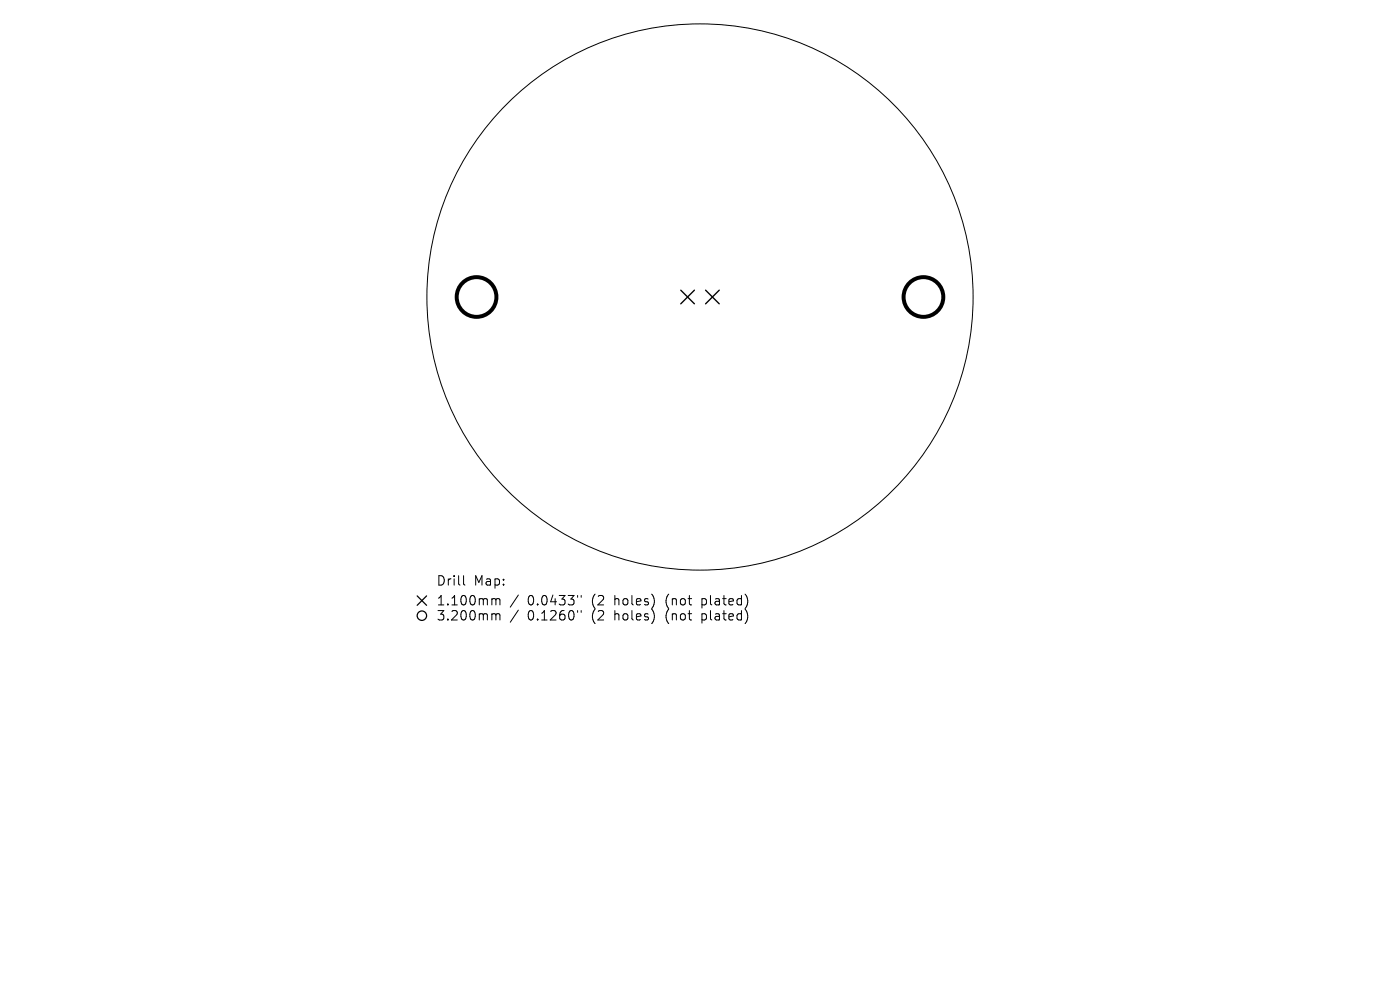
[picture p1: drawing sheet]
<svg xmlns="http://www.w3.org/2000/svg" width="297mm" height="210mm" viewBox="0 0 297 210" stroke-linecap="round" stroke-linejoin="round" font-family="sans-serif">
<defs><g id="words">
<g font-size="2.8">
<text x="92.5" y="124.5">Drill</text>
<text x="100.5" y="124.5">Map:</text>
<text x="92.5" y="128.7">1.100mm</text>
<text x="92.5" y="131.9">3.200mm</text>
<text x="111.9" y="128.7">0.0433&quot;</text>
<text x="111.9" y="131.9">0.1260&quot;</text>
<text x="125.7" y="128.7">(2</text>
<text x="125.7" y="131.9">(2</text>
<text x="130.6" y="128.7">holes)</text>
<text x="130.6" y="131.9">holes)</text>
<text x="141.7" y="128.7">(not</text>
<text x="141.7" y="131.9">(not</text>
<text x="149.5" y="128.7">plated)</text>
<text x="149.5" y="131.9">plated)</text>
</g>
</g></defs>
<g fill="none" stroke="#000" stroke-width=".21">
<path d="M98.3 122.1v1.7l.3 .3M104.6 127h.3l.3 .3M104.6 130.2l.5 .1 .1 .2M105.2 127.3l.3-.3 .5 .1 .1 1.2M105.2 127.3v1M105.2 130.5v1M105.2 130.5l.3-.3 .5 .1 .1 1.2M110 126.2l-1.8 2.6M110 129.4l-1.8 2.6M122.5 126.3v.4M122.5 129.5v.4M123.3 126.3v.4"/>
<path d="M123.3 129.5v.4"/>
<circle cx="148.5" cy="63" r="57.9"/>
</g>
<path d="M144.4 61.6l2.9 2.9M147.3 61.6l-2.9 2.9M149.7 61.6l2.9 2.9M152.6 61.6l-2.9 2.9" fill="none" stroke="#000" stroke-width=".29"/>
<g fill="none" stroke="#000" stroke-width=".84">
<circle cx="101.1" cy="63" r="4.2"/>
<circle cx="195.9" cy="63" r="4.2"/>
</g>
<g fill="none" stroke="#000" stroke-width=".26">
<path d="M88.5 126.4l2 2M90.5 126.4l-2 2"/>
<circle cx="89.5" cy="130.6" r="1"/>
</g>
<use href="#words"/>
</svg>
